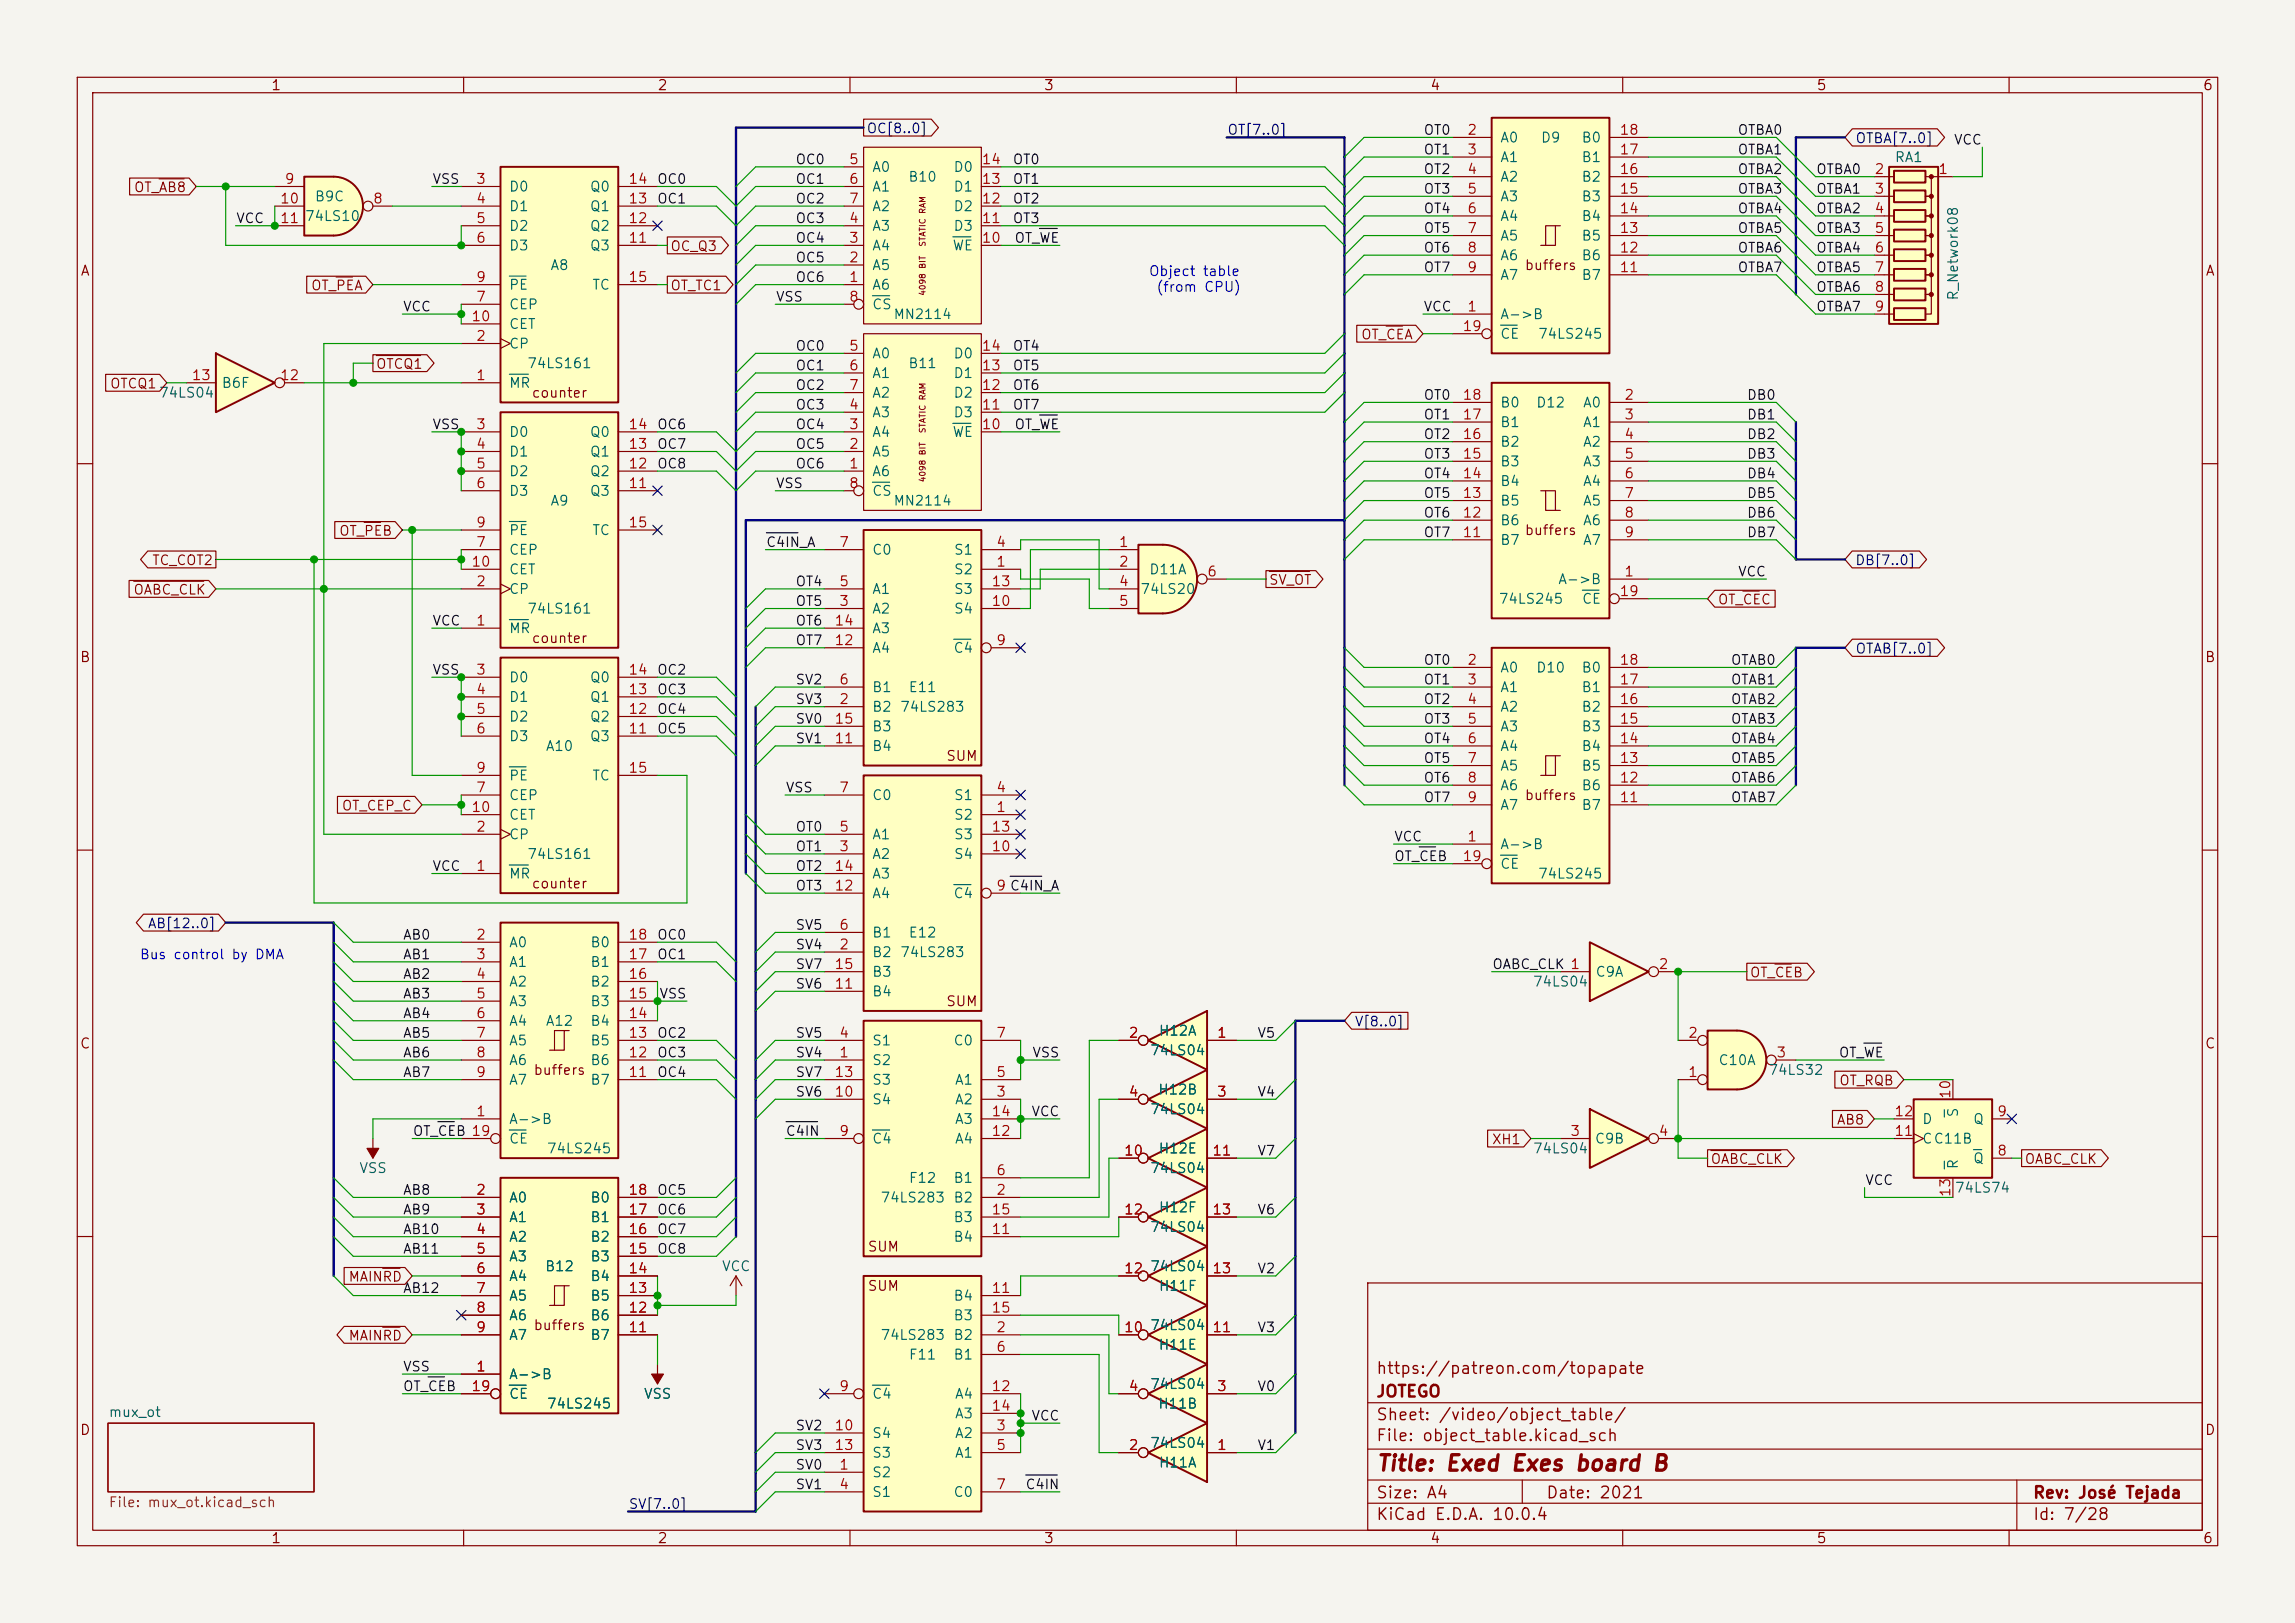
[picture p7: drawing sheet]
<svg xmlns="http://www.w3.org/2000/svg" width="297mm" height="210mm" viewBox="0 0 297 210" stroke-linecap="round" stroke-linejoin="round" font-family="sans-serif">
<defs><g id="words">
<text font-size="2" fill="#840000" x="178" y="190.8">Title: Exed Exes board B</text>
<g font-size="1.5" fill="#840000">
<text x="178" y="178.2">https://patreon.com/topapate</text>
<text x="178" y="184.2">Sheet: /video/object_table/</text>
<text x="178" y="181.2">JOTEGO</text>
<text x="178" y="186.9">File: object_table.kicad_sch</text>
<text x="178" y="197.1">KiCad E.D.A. 10.0.4</text>
<text x="178" y="194.3">Size: A4</text>
<text x="200" y="194.3">Date: 2021</text>
<text x="263" y="194.3">Rev: José Tejada</text>
<text x="263" y="197.1">Id: 7/28</text>
</g>
<g font-size="1.3" fill="#840000">
<text x="35" y="12">1</text>
<text x="85" y="12">2</text>
<text x="135" y="12">3</text>
<text x="185" y="12">4</text>
<text x="235" y="12">5</text>
<text x="285" y="12">6</text>
<text x="10.3" y="36">A</text>
<text x="197.2" y="35.3">buffers</text>
<text x="285.3" y="36">A</text>
<text x="68.7" y="51.8">counter</text>
<text x="197.2" y="69.6">buffers</text>
<text x="68.7" y="83.5">counter</text>
<text x="10.3" y="86">B</text>
<text x="285.3" y="86">B</text>
<text x="122.4" y="98.8">SUM</text>
<text x="197.2" y="103.8">buffers</text>
<text x="68.7" y="115.3">counter</text>
<text x="122.4" y="130.5">SUM</text>
<text x="10.3" y="136">C</text>
<text x="285.3" y="136">C</text>
<text x="69" y="139.4">buffers</text>
<text x="112.2" y="162.3">SUM</text>
<text x="112.2" y="167.3">SUM</text>
<text x="69" y="172.4">buffers</text>
<text x="10.3" y="186">D</text>
<text x="285.3" y="186">D</text>
<text x="35" y="200">1</text>
<text x="85" y="200">2</text>
<text x="135" y="200">3</text>
<text x="185" y="200">4</text>
<text x="235" y="200">5</text>
<text x="285" y="200">6</text>
</g>
<g font-size="1.3" fill="#000084">
<text x="158.7" y="17.7">OT[7..0]</text>
<text x="240" y="18.8">OTBA[7..0]</text>
<text x="240" y="84.9">OTAB[7..0]</text>
</g>
<g font-size="1.3" fill="#a90000">
<text x="189.8" y="17.8">2</text>
<text x="209.5" y="17.8">18</text>
<text x="109.8" y="21.6">5</text>
<text x="127" y="21.6">14</text>
<text x="189.8" y="20.3">3</text>
<text x="189.8" y="22.8">4</text>
<text x="209.5" y="22.8">16</text>
<text x="209.5" y="20.3">17</text>
<text x="242.5" y="22.8">2</text>
<text x="250.8" y="22.8">1</text>
<text x="36.2" y="26.6">10</text>
<text x="36.2" y="29.2">11</text>
<text x="36.8" y="24.1">9</text>
<text x="48.2" y="26.6">8</text>
<text x="61.5" y="24.1">3</text>
<text x="61.5" y="26.6">4</text>
<text x="61.5" y="29.2">5</text>
<text x="81.2" y="29.2">12</text>
<text x="81.2" y="26.6">13</text>
<text x="81.2" y="24.1">14</text>
<text x="109.8" y="29.2">4</text>
<text x="109.8" y="24.1">6</text>
<text x="109.8" y="26.6">7</text>
<text x="127" y="29.2">11</text>
<text x="127" y="26.6">12</text>
<text x="127" y="24.1">13</text>
<text x="189.8" y="25.4">5</text>
<text x="189.8" y="27.9">6</text>
<text x="209.5" y="27.9">14</text>
<text x="209.5" y="25.4">15</text>
<text x="242.5" y="25.4">3</text>
<text x="242.5" y="27.9">4</text>
<text x="61.5" y="31.7">6</text>
<text x="81.2" y="31.7">11</text>
<text x="109.8" y="34.3">2</text>
<text x="109.8" y="31.7">3</text>
<text x="127" y="31.7">10</text>
<text x="189.8" y="30.5">7</text>
<text x="189.8" y="33">8</text>
<text x="189.8" y="35.5">9</text>
<text x="209.5" y="35.5">11</text>
<text x="209.5" y="33">12</text>
<text x="209.5" y="30.5">13</text>
<text x="242.5" y="30.5">5</text>
<text x="242.5" y="33">6</text>
<text x="242.5" y="35.5">7</text>
<text x="60.9" y="41.9">10</text>
<text x="61.5" y="39.3">7</text>
<text x="61.5" y="36.8">9</text>
<text x="81.2" y="36.8">15</text>
<text x="109.8" y="36.8">1</text>
<text x="109.8" y="39.3">8</text>
<text x="189.8" y="40.6">1</text>
<text x="242.5" y="38.1">8</text>
<text x="242.5" y="40.6">9</text>
<text x="61.5" y="44.4">2</text>
<text x="109.8" y="45.7">5</text>
<text x="127" y="45.7">14</text>
<text x="189.2" y="43.2">19</text>
<text x="24.7" y="49.5">13</text>
<text x="36.2" y="49.5">12</text>
<text x="61.5" y="49.5">1</text>
<text x="109.8" y="53.3">4</text>
<text x="109.8" y="48.2">6</text>
<text x="109.8" y="50.8">7</text>
<text x="127" y="53.3">11</text>
<text x="127" y="50.8">12</text>
<text x="127" y="48.2">13</text>
<text x="189.2" y="52">18</text>
<text x="210.1" y="52">2</text>
<text x="61.5" y="55.9">3</text>
<text x="61.5" y="58.4">4</text>
<text x="81.2" y="58.4">13</text>
<text x="81.2" y="55.9">14</text>
<text x="109.8" y="58.4">2</text>
<text x="109.8" y="55.9">3</text>
<text x="127" y="55.9">10</text>
<text x="189.2" y="59.7">15</text>
<text x="189.2" y="57.1">16</text>
<text x="189.2" y="54.6">17</text>
<text x="210.1" y="54.6">3</text>
<text x="210.1" y="57.1">4</text>
<text x="210.1" y="59.7">5</text>
<text x="61.5" y="60.9">5</text>
<text x="61.5" y="63.5">6</text>
<text x="81.2" y="63.5">11</text>
<text x="81.2" y="60.9">12</text>
<text x="109.8" y="60.9">1</text>
<text x="109.8" y="63.5">8</text>
<text x="189.2" y="64.7">13</text>
<text x="189.2" y="62.2">14</text>
<text x="210.1" y="62.2">6</text>
<text x="210.1" y="64.7">7</text>
<text x="61.5" y="71.1">7</text>
<text x="61.5" y="68.6">9</text>
<text x="81.2" y="68.6">15</text>
<text x="108.5" y="71.1">7</text>
<text x="128.8" y="71.1">4</text>
<text x="144.7" y="71.1">1</text>
<text x="189.2" y="69.8">11</text>
<text x="189.2" y="67.3">12</text>
<text x="210.1" y="67.3">8</text>
<text x="210.1" y="69.8">9</text>
<text x="60.9" y="73.6">10</text>
<text x="61.5" y="76.2">2</text>
<text x="108.5" y="76.2">5</text>
<text x="128.2" y="76.2">13</text>
<text x="128.8" y="73.6">1</text>
<text x="144.7" y="73.6">2</text>
<text x="144.7" y="76.2">4</text>
<text x="156.1" y="74.9">6</text>
<text x="209.5" y="77.4">19</text>
<text x="210.1" y="74.9">1</text>
<text x="61.5" y="81.3">1</text>
<text x="107.9" y="83.8">12</text>
<text x="107.9" y="81.3">14</text>
<text x="108.5" y="78.7">3</text>
<text x="128.2" y="78.7">10</text>
<text x="128.8" y="83.8">9</text>
<text x="144.7" y="78.7">5</text>
<text x="61.5" y="87.6">3</text>
<text x="81.2" y="87.6">14</text>
<text x="108.5" y="88.9">6</text>
<text x="189.8" y="86.3">2</text>
<text x="189.8" y="88.9">3</text>
<text x="209.5" y="88.9">17</text>
<text x="209.5" y="86.3">18</text>
<text x="61.5" y="90.1">4</text>
<text x="61.5" y="92.7">5</text>
<text x="61.5" y="95.2">6</text>
<text x="81.2" y="95.2">11</text>
<text x="81.2" y="92.7">12</text>
<text x="81.2" y="90.1">13</text>
<text x="107.9" y="94">15</text>
<text x="108.5" y="91.4">2</text>
<text x="189.8" y="91.4">4</text>
<text x="189.8" y="94">5</text>
<text x="209.5" y="94">15</text>
<text x="209.5" y="91.4">16</text>
<text x="61.5" y="100.3">9</text>
<text x="81.2" y="100.3">15</text>
<text x="107.9" y="96.5">11</text>
<text x="189.8" y="96.5">6</text>
<text x="189.8" y="99">7</text>
<text x="189.8" y="101.6">8</text>
<text x="209.5" y="101.6">12</text>
<text x="209.5" y="99">13</text>
<text x="209.5" y="96.5">14</text>
<text x="60.9" y="105.4">10</text>
<text x="61.5" y="107.9">2</text>
<text x="61.5" y="102.8">7</text>
<text x="108.5" y="107.9">5</text>
<text x="108.5" y="102.8">7</text>
<text x="128.2" y="107.9">13</text>
<text x="128.8" y="105.4">1</text>
<text x="128.8" y="102.8">4</text>
<text x="189.8" y="104.1">9</text>
<text x="209.5" y="104.1">11</text>
<text x="61.5" y="113">1</text>
<text x="107.9" y="113">14</text>
<text x="108.5" y="110.5">3</text>
<text x="128.2" y="110.5">10</text>
<text x="189.2" y="111.7">19</text>
<text x="189.8" y="109.2">1</text>
<text x="107.9" y="115.5">12</text>
<text x="128.8" y="115.5">9 C4IN_A</text>
<text x="61.5" y="121.9">2</text>
<text x="61.5" y="124.4">3</text>
<text x="81.2" y="124.4">17</text>
<text x="81.2" y="121.9">18</text>
<text x="107.9" y="125.7">15</text>
<text x="108.5" y="123.2">2</text>
<text x="108.5" y="120.6">6</text>
<text x="214.6" y="125.7">2</text>
<text x="61.5" y="127">4</text>
<text x="61.5" y="129.5">5</text>
<text x="81.2" y="129.5">15</text>
<text x="81.2" y="127">16</text>
<text x="107.9" y="128.2">11</text>
<text x="61.5" y="132.1">6</text>
<text x="61.5" y="134.6">7</text>
<text x="61.5" y="137.1">8</text>
<text x="81.2" y="137.1">12</text>
<text x="81.2" y="134.6">13</text>
<text x="81.2" y="132.1">14</text>
<text x="108.5" y="137.1">1</text>
<text x="108.5" y="134.6">4</text>
<text x="128.8" y="134.6">7</text>
<text x="146" y="134.6">2</text>
<text x="157.4" y="134.6">1</text>
<text x="218.4" y="134.6">2</text>
<text x="229.8" y="137.1">3</text>
<text x="61.5" y="139.7">9</text>
<text x="81.2" y="139.7">11</text>
<text x="107.9" y="142.2">10</text>
<text x="107.9" y="139.7">13</text>
<text x="128.8" y="142.2">3</text>
<text x="128.8" y="139.7">5</text>
<text x="146" y="142.2">4</text>
<text x="157.4" y="142.2">3</text>
<text x="218.4" y="139.7">1</text>
<text x="252.7" y="142.3" transform="rotate(-90 252.7 142.3)">10</text>
<text x="61.5" y="144.8">1</text>
<text x="108.5" y="147.3">9</text>
<text x="128.2" y="147.3">12</text>
<text x="128.2" y="144.8">14</text>
<text x="145.4" y="149.8">10</text>
<text x="156.8" y="149.8">11</text>
<text x="203.1" y="147.3">3</text>
<text x="214.6" y="147.3">4</text>
<text x="245.1" y="147.3">11</text>
<text x="245.1" y="144.8">12</text>
<text x="258.4" y="149.8">8</text>
<text x="258.4" y="144.8">9</text>
<text x="61.5" y="154.9">2</text>
<text x="81.2" y="154.9">18</text>
<text x="128.8" y="154.9">2</text>
<text x="128.8" y="152.4">6</text>
<text x="252.7" y="155" transform="rotate(-90 252.7 155)">13</text>
<text x="61.5" y="157.5">3</text>
<text x="61.5" y="160">4</text>
<text x="81.2" y="160">16</text>
<text x="81.2" y="157.5">17</text>
<text x="128.2" y="160">11</text>
<text x="128.2" y="157.5">15</text>
<text x="145.4" y="157.5">12</text>
<text x="156.8" y="157.5">13</text>
<text x="61.5" y="162.5">5</text>
<text x="61.5" y="165.1">6</text>
<text x="61.5" y="167.6">7</text>
<text x="81.2" y="167.6">13</text>
<text x="81.2" y="165.1">14</text>
<text x="81.2" y="162.5">15</text>
<text x="128.2" y="167.6">11</text>
<text x="145.4" y="165.1">12</text>
<text x="156.8" y="165.1">13</text>
<text x="61.5" y="170.2">8</text>
<text x="61.5" y="172.7">9</text>
<text x="81.2" y="172.7">11</text>
<text x="81.2" y="170.2">12</text>
<text x="128.2" y="170.2">15</text>
<text x="128.8" y="172.7">2</text>
<text x="145.4" y="172.7">10</text>
<text x="156.8" y="172.7">11</text>
<text x="61.5" y="177.8">1</text>
<text x="128.8" y="175.2">6</text>
<text x="60.9" y="180.3">19</text>
<text x="107.9" y="185.4">10</text>
<text x="108.5" y="180.3">9</text>
<text x="128.2" y="180.3">12</text>
<text x="128.2" y="182.9">14</text>
<text x="128.8" y="185.4">3</text>
<text x="146" y="180.3">4</text>
<text x="157.4" y="180.3">3</text>
<text x="107.9" y="187.9">13</text>
<text x="108.5" y="190.5">1</text>
<text x="128.8" y="187.9">5</text>
<text x="146" y="187.9">2</text>
<text x="157.4" y="187.9">1</text>
<text x="108.5" y="193">4</text>
<text x="128.8" y="193">7</text>
</g>
<g font-size="1.3" fill="#006464">
<text x="112.8" y="22.6">A0</text>
<text x="123.3" y="22.6">D0</text>
<text x="194.1" y="18.8">A0</text>
<text x="194.1" y="21.3">A1</text>
<text x="194.1" y="23.8">A2</text>
<text x="199.3" y="18.8">D9</text>
<text x="204.6" y="23.8">B2</text>
<text x="204.6" y="21.3">B1</text>
<text x="204.6" y="18.8">B0</text>
<text x="245.1" y="21.3">RA1</text>
<text x="39.4" y="28.9">74LS10</text>
<text x="40.6" y="26.4">B9C</text>
<text x="65.8" y="25.1">D0</text>
<text x="65.8" y="27.6">D1</text>
<text x="76.3" y="27.6">Q1</text>
<text x="76.3" y="25.1">Q0</text>
<text x="112.8" y="25.1">A1</text>
<text x="112.8" y="27.6">A2</text>
<text x="123.3" y="27.6">D2</text>
<text x="123.3" y="25.1">D1</text>
<text x="194.1" y="26.4">A3</text>
<text x="194.1" y="28.9">A4</text>
<text x="204.6" y="28.9">B4</text>
<text x="204.6" y="26.4">B3</text>
<text x="65.8" y="30.2">D2</text>
<text x="65.8" y="32.7">D3</text>
<text x="71.1" y="35.3">A8</text>
<text x="76.3" y="32.7">Q3</text>
<text x="76.3" y="30.2">Q2</text>
<text x="112.8" y="35.3">A5</text>
<text x="112.8" y="32.7">A4</text>
<text x="112.8" y="30.2">A3</text>
<text x="123.2" y="32.7">WE</text>
<text x="123.3" y="30.2">D3</text>
<text x="194.1" y="31.5">A5</text>
<text x="194.1" y="34">A6</text>
<text x="204.6" y="34">B6</text>
<text x="204.6" y="31.5">B5</text>
<text x="65.8" y="40.3">CEP</text>
<text x="65.8" y="37.8">PE</text>
<text x="76.6" y="37.8">TC</text>
<text x="112.8" y="37.8">A6</text>
<text x="112.8" y="40.3">CS</text>
<text x="194.1" y="41.6">A-&gt;B</text>
<text x="194.1" y="36.5">A7</text>
<text x="204.6" y="36.5">B7</text>
<text x="253.7" y="39" transform="rotate(-90 253.7 39)">R_Network08</text>
<text x="65.8" y="45.4">CP</text>
<text x="65.8" y="42.9">CET</text>
<text x="68.1" y="48">74LS161</text>
<text x="112.8" y="46.7">A0</text>
<text x="123.3" y="46.7">D0</text>
<text x="194.1" y="44.2">CE</text>
<text x="199" y="44.2">74LS245</text>
<text x="20.5" y="51.8">74LS04</text>
<text x="28.6" y="50.5">B6F</text>
<text x="65.8" y="50.5">MR</text>
<text x="112.8" y="49.2">A1</text>
<text x="112.8" y="51.8">A2</text>
<text x="123.3" y="51.8">D2</text>
<text x="123.3" y="49.2">D1</text>
<text x="194.1" y="53">B0</text>
<text x="198.7" y="53">D12</text>
<text x="204.8" y="53">A0</text>
<text x="65.8" y="56.9">D0</text>
<text x="65.8" y="59.4">D1</text>
<text x="76.3" y="59.4">Q1</text>
<text x="76.3" y="56.9">Q0</text>
<text x="112.8" y="59.4">A5</text>
<text x="112.8" y="56.9">A4</text>
<text x="112.8" y="54.3">A3</text>
<text x="123.2" y="56.9">WE</text>
<text x="123.3" y="54.3">D3</text>
<text x="194.1" y="58.1">B2</text>
<text x="194.1" y="55.6">B1</text>
<text x="204.8" y="55.6">A1</text>
<text x="204.8" y="58.1">A2</text>
<text x="65.8" y="61.9">D2</text>
<text x="65.8" y="64.5">D3</text>
<text x="71.1" y="65.7">A9</text>
<text x="76.3" y="64.5">Q3</text>
<text x="76.3" y="61.9">Q2</text>
<text x="112.8" y="61.9">A6</text>
<text x="112.8" y="64.5">CS</text>
<text x="194.1" y="65.7">B5</text>
<text x="194.1" y="63.2">B4</text>
<text x="194.1" y="60.7">B3</text>
<text x="204.8" y="60.7">A3</text>
<text x="204.8" y="63.2">A4</text>
<text x="204.8" y="65.7">A5</text>
<text x="65.8" y="69.6">PE</text>
<text x="76.6" y="69.6">TC</text>
<text x="194.1" y="70.8">B7</text>
<text x="194.1" y="68.3">B6</text>
<text x="204.8" y="68.3">A6</text>
<text x="204.8" y="70.8">A7</text>
<text x="65.8" y="77.2">CP</text>
<text x="65.8" y="72.1">CEP</text>
<text x="65.8" y="74.6">CET</text>
<text x="112.8" y="77.2">A1</text>
<text x="112.8" y="72.1">C0</text>
<text x="123.4" y="74.6">S2</text>
<text x="123.4" y="72.1">S1</text>
<text x="123.4" y="77.2">S3</text>
<text x="147.5" y="77.2">74LS20</text>
<text x="148.6" y="74.6">D11A</text>
<text x="201.6" y="75.9">A-&gt;B</text>
<text x="65.8" y="82.3">MR</text>
<text x="68.1" y="79.7">74LS161</text>
<text x="112.8" y="79.7">A2</text>
<text x="112.8" y="82.3">A3</text>
<text x="123.4" y="79.7">S4</text>
<text x="193.9" y="78.4">74LS245</text>
<text x="204.6" y="78.4">CE</text>
<text x="65.8" y="88.6">D0</text>
<text x="76.3" y="88.6">Q0</text>
<text x="112.8" y="89.9">B1</text>
<text x="112.8" y="84.8">A4</text>
<text x="117.5" y="89.9">E11</text>
<text x="123.3" y="84.8">C4</text>
<text x="194.1" y="87.3">A0</text>
<text x="194.1" y="89.9">A1</text>
<text x="198.7" y="87.3">D10</text>
<text x="204.6" y="89.9">B1</text>
<text x="204.6" y="87.3">B0</text>
<text x="65.8" y="91.1">D1</text>
<text x="65.8" y="93.7">D2</text>
<text x="76.3" y="93.7">Q2</text>
<text x="76.3" y="91.1">Q1</text>
<text x="112.8" y="92.4">B2</text>
<text x="112.8" y="95">B3</text>
<text x="116.4" y="92.4">74LS283</text>
<text x="194.1" y="92.4">A2</text>
<text x="194.1" y="95">A3</text>
<text x="204.6" y="95">B3</text>
<text x="204.6" y="92.4">B2</text>
<text x="65.8" y="96.2">D3</text>
<text x="65.8" y="101.3">PE</text>
<text x="70.5" y="97.5">A10</text>
<text x="76.3" y="96.2">Q3</text>
<text x="76.6" y="101.3">TC</text>
<text x="112.8" y="97.5">B4</text>
<text x="194.1" y="97.5">A4</text>
<text x="194.1" y="100">A5</text>
<text x="204.6" y="100">B5</text>
<text x="204.6" y="97.5">B4</text>
<text x="65.8" y="103.8">CEP</text>
<text x="65.8" y="106.4">CET</text>
<text x="112.8" y="103.8">C0</text>
<text x="123.4" y="106.4">S2</text>
<text x="123.4" y="103.8">S1</text>
<text x="194.1" y="102.6">A6</text>
<text x="194.1" y="105.1">A7</text>
<text x="204.6" y="105.1">B7</text>
<text x="204.6" y="102.6">B6</text>
<text x="65.8" y="108.9">CP</text>
<text x="68.1" y="111.5">74LS161</text>
<text x="112.8" y="111.5">A2</text>
<text x="112.8" y="108.9">A1</text>
<text x="123.4" y="111.5">S4</text>
<text x="123.4" y="108.9">S3</text>
<text x="194.1" y="110.2">A-&gt;B</text>
<text x="194.1" y="112.7">CE</text>
<text x="65.8" y="114">MR</text>
<text x="112.8" y="116.5">A4</text>
<text x="112.8" y="114">A3</text>
<text x="123.3" y="116.5">C4</text>
<text x="199" y="114">74LS245</text>
<text x="65.8" y="122.9">A0</text>
<text x="65.8" y="125.4">A1</text>
<text x="76.3" y="125.4">B1</text>
<text x="76.3" y="122.9">B0</text>
<text x="112.8" y="124.2">B2</text>
<text x="112.8" y="121.6">B1</text>
<text x="116.4" y="124.2">74LS283</text>
<text x="117.5" y="121.6">E12</text>
<text x="65.8" y="128">A2</text>
<text x="65.8" y="130.5">A3</text>
<text x="76.3" y="130.5">B3</text>
<text x="76.3" y="128">B2</text>
<text x="112.8" y="129.2">B4</text>
<text x="112.8" y="126.7">B3</text>
<text x="198.3" y="128">74LS04</text>
<text x="206.4" y="126.7">C9A</text>
<text x="65.8" y="133.1">A4</text>
<text x="65.8" y="135.6">A5</text>
<text x="70.5" y="133.1">A12</text>
<text x="76.3" y="135.6">B5</text>
<text x="76.3" y="133.1">B4</text>
<text x="112.8" y="135.6">S1</text>
<text x="123.3" y="135.6">C0</text>
<text x="148.8" y="136.9">74LS04</text>
<text x="149.9" y="134.3">H12A</text>
<text x="65.8" y="138.1">A6</text>
<text x="65.8" y="140.7">A7</text>
<text x="76.3" y="140.7">B7</text>
<text x="76.3" y="138.1">B6</text>
<text x="112.8" y="138.1">S2</text>
<text x="112.8" y="143.2">S4</text>
<text x="112.8" y="140.7">S3</text>
<text x="123.5" y="143.2">A2</text>
<text x="123.5" y="140.7">A1</text>
<text x="149.8" y="141.9">H12B</text>
<text x="222.3" y="138.1">C10A</text>
<text x="228.8" y="139.4">74LS32</text>
<text x="65.8" y="145.8">A-&gt;B</text>
<text x="65.8" y="148.3">CE</text>
<text x="70.7" y="149.6">74LS245</text>
<text x="112.8" y="148.3">C4</text>
<text x="123.5" y="148.3">A4</text>
<text x="123.5" y="145.8">A3</text>
<text x="148.8" y="144.5">74LS04</text>
<text x="149.8" y="149.6">H12E</text>
<text x="198.3" y="149.6">74LS04</text>
<text x="206.3" y="148.3">C9B</text>
<text x="248.7" y="148.3">CC11B</text>
<text x="248.7" y="145.8">D</text>
<text x="253.7" y="144.7" transform="rotate(-90 253.7 144.7)">S</text>
<text x="255.3" y="145.8">Q</text>
<text x="46.4" y="152.1">VSS</text>
<text x="65.8" y="155.9">A0</text>
<text x="76.3" y="155.9">B0</text>
<text x="113.9" y="155.9">74LS283</text>
<text x="117.5" y="153.4">F12</text>
<text x="123.3" y="155.9">B2</text>
<text x="123.3" y="153.4">B1</text>
<text x="148.8" y="152.1">74LS04</text>
<text x="252.9" y="154.6">74LS74</text>
<text x="253.7" y="151.4" transform="rotate(-90 253.7 151.4)">R</text>
<text x="255.3" y="150.8">Q</text>
<text x="65.8" y="158.5">A1</text>
<text x="65.8" y="161">A2</text>
<text x="76.3" y="161">B2</text>
<text x="76.3" y="158.5">B1</text>
<text x="123.3" y="161">B4</text>
<text x="123.3" y="158.5">B3</text>
<text x="148.8" y="159.7">74LS04</text>
<text x="149.9" y="157.2">H12F</text>
<text x="65.8" y="163.5">A3</text>
<text x="65.8" y="166.1">A4</text>
<text x="70.4" y="164.8">B12</text>
<text x="76.3" y="166.1">B4</text>
<text x="76.3" y="163.5">B3</text>
<text x="93.3" y="164.8">VCC</text>
<text x="148.8" y="164.8">74LS04</text>
<text x="149.9" y="167.3">H11F</text>
<text x="65.8" y="168.6">A5</text>
<text x="65.8" y="171.2">A6</text>
<text x="65.8" y="173.7">A7</text>
<text x="76.3" y="173.7">B7</text>
<text x="76.3" y="171.2">B6</text>
<text x="76.3" y="168.6">B5</text>
<text x="113.9" y="173.7">74LS283</text>
<text x="123.3" y="173.7">B2</text>
<text x="123.3" y="168.6">B4</text>
<text x="123.3" y="171.2">B3</text>
<text x="148.8" y="172.4">74LS04</text>
<text x="65.8" y="178.8">A-&gt;B</text>
<text x="117.5" y="176.2">F11</text>
<text x="123.3" y="176.2">B1</text>
<text x="149.8" y="175">H11E</text>
<text x="14" y="183.7">mux_ot</text>
<text x="65.8" y="181.3">CE</text>
<text x="70.7" y="182.6">74LS245</text>
<text x="83.2" y="181.3">VSS</text>
<text x="112.8" y="181.3">C4</text>
<text x="123.5" y="181.3">A4</text>
<text x="123.5" y="183.9">A3</text>
<text x="148.8" y="180">74LS04</text>
<text x="149.8" y="182.6">H11B</text>
<text x="112.8" y="191.5">S2</text>
<text x="112.8" y="186.4">S4</text>
<text x="112.8" y="188.9">S3</text>
<text x="123.5" y="186.4">A2</text>
<text x="123.5" y="188.9">A1</text>
<text x="148.8" y="187.7">74LS04</text>
<text x="149.9" y="190.2">H11A</text>
<text x="112.8" y="194">S1</text>
<text x="123.3" y="194">C0</text>
</g>
<g font-size="1.3" fill="#0000c2">
<text x="148.6" y="36">Object table</text>
<text x="149.6" y="38.1">(from CPU)</text>
</g>
<text font-size="1.3" fill="#725600" x="14" y="195.3">File: mux_ot.kicad_sch</text>
<g font-size="1.2" fill="#000084">
<text x="112.1" y="17.6">OC[8..0]</text>
<text x="240" y="73.4">DB[7..0]</text>
<text x="19" y="120.4">AB[12..0]</text>
<text x="175.2" y="133.1">V[8..0]</text>
<text x="81.3" y="195.5">SV[7..0]</text>
</g>
<g font-size="1.2" fill="#0f0f0f">
<text x="184.1" y="17.7">OT0</text>
<text x="224.8" y="17.7">OTBA0</text>
<text x="102.9" y="21.6">OC0</text>
<text x="131" y="21.6">OT0</text>
<text x="184.1" y="20.3">OT1</text>
<text x="184.1" y="22.8">OT2</text>
<text x="224.8" y="20.3">OTBA1</text>
<text x="224.8" y="22.8">OTBA2</text>
<text x="234.9" y="22.8">OTBA0</text>
<text x="252.8" y="19">VCC</text>
<text x="30.5" y="29.2">VCC</text>
<text x="55.9" y="24.1">VSS</text>
<text x="85" y="26.6">OC1</text>
<text x="85" y="24.1">OC0</text>
<text x="102.9" y="29.2">OC3</text>
<text x="102.9" y="26.6">OC2</text>
<text x="102.9" y="24.1">OC1</text>
<text x="131" y="29.2">OT3</text>
<text x="131" y="26.6">OT2</text>
<text x="131" y="24.1">OT1</text>
<text x="184.1" y="27.9">OT4</text>
<text x="184.1" y="25.4">OT3</text>
<text x="224.8" y="25.4">OTBA3</text>
<text x="224.8" y="27.9">OTBA4</text>
<text x="234.9" y="25.4">OTBA1</text>
<text x="234.9" y="27.9">OTBA2</text>
<text x="102.9" y="31.7">OC4</text>
<text x="102.9" y="34.3">OC5</text>
<text x="131.2" y="31.7">OT_WE</text>
<text x="184.1" y="30.4">OT5</text>
<text x="184.1" y="35.5">OT7</text>
<text x="184.1" y="33">OT6</text>
<text x="224.8" y="33">OTBA6</text>
<text x="224.8" y="35.5">OTBA7</text>
<text x="224.8" y="30.4">OTBA5</text>
<text x="234.9" y="33">OTBA4</text>
<text x="234.9" y="35.5">OTBA5</text>
<text x="234.9" y="30.4">OTBA3</text>
<text x="52.1" y="40.6">VCC</text>
<text x="100.3" y="39.3">VSS</text>
<text x="102.9" y="36.8">OC6</text>
<text x="184.1" y="40.6">VCC</text>
<text x="234.9" y="40.6">OTBA7</text>
<text x="234.9" y="38.1">OTBA6</text>
<text x="102.9" y="45.7">OC0</text>
<text x="131" y="45.7">OT4</text>
<text x="102.9" y="48.2">OC1</text>
<text x="102.9" y="53.3">OC3</text>
<text x="102.9" y="50.8">OC2</text>
<text x="131" y="53.3">OT7</text>
<text x="131" y="48.2">OT5</text>
<text x="131" y="50.8">OT6</text>
<text x="184.1" y="52">OT0</text>
<text x="226" y="52">DB0</text>
<text x="55.9" y="55.8">VSS</text>
<text x="85" y="58.4">OC7</text>
<text x="85" y="55.8">OC6</text>
<text x="102.9" y="55.8">OC4</text>
<text x="102.9" y="58.4">OC5</text>
<text x="131.2" y="55.8">OT_WE</text>
<text x="184.1" y="57.1">OT2</text>
<text x="184.1" y="59.7">OT3</text>
<text x="184.1" y="54.6">OT1</text>
<text x="226" y="54.6">DB1</text>
<text x="226" y="57.1">DB2</text>
<text x="226" y="59.7">DB3</text>
<text x="85" y="60.9">OC8</text>
<text x="100.3" y="63.5">VSS</text>
<text x="102.9" y="60.9">OC6</text>
<text x="184.1" y="64.7">OT5</text>
<text x="184.1" y="62.2">OT4</text>
<text x="226" y="64.7">DB5</text>
<text x="226" y="62.2">DB4</text>
<text x="99.1" y="71.1">C4IN_A</text>
<text x="184.1" y="67.3">OT6</text>
<text x="184.1" y="69.8">OT7</text>
<text x="226" y="67.3">DB6</text>
<text x="226" y="69.8">DB7</text>
<text x="102.9" y="76.2">OT4</text>
<text x="224.8" y="74.9">VCC</text>
<text x="55.9" y="81.2">VCC</text>
<text x="102.9" y="81.2">OT6</text>
<text x="102.9" y="83.8">OT7</text>
<text x="102.9" y="78.7">OT5</text>
<text x="55.9" y="87.6">VSS</text>
<text x="85" y="87.6">OC2</text>
<text x="102.9" y="88.9">SV2</text>
<text x="184.1" y="86.3">OT0</text>
<text x="184.1" y="88.9">OT1</text>
<text x="223.9" y="88.9">OTAB1</text>
<text x="223.9" y="86.3">OTAB0</text>
<text x="85" y="92.7">OC4</text>
<text x="85" y="95.2">OC5</text>
<text x="85" y="90.1">OC3</text>
<text x="102.9" y="93.9">SV0</text>
<text x="102.9" y="91.4">SV3</text>
<text x="184.1" y="93.9">OT3</text>
<text x="184.1" y="91.4">OT2</text>
<text x="223.9" y="91.4">OTAB2</text>
<text x="223.9" y="93.9">OTAB3</text>
<text x="102.9" y="96.5">SV1</text>
<text x="184.1" y="101.6">OT6</text>
<text x="184.1" y="96.5">OT4</text>
<text x="184.1" y="99">OT5</text>
<text x="223.9" y="96.5">OTAB4</text>
<text x="223.9" y="99">OTAB5</text>
<text x="223.9" y="101.6">OTAB6</text>
<text x="101.6" y="102.8">VSS</text>
<text x="102.9" y="107.9">OT0</text>
<text x="184.1" y="104.1">OT7</text>
<text x="223.9" y="104.1">OTAB7</text>
<text x="55.9" y="113">VCC</text>
<text x="102.9" y="113">OT2</text>
<text x="102.9" y="110.5">OT1</text>
<text x="180.3" y="109.2">VCC</text>
<text x="180.3" y="111.7">OT_CEB</text>
<text x="102.9" y="115.5">OT3</text>
<text x="52.1" y="124.4">AB1</text>
<text x="52.1" y="121.9">AB0</text>
<text x="85" y="124.4">OC1</text>
<text x="85" y="121.9">OC0</text>
<text x="102.9" y="123.2">SV4</text>
<text x="102.9" y="120.6">SV5</text>
<text x="102.9" y="125.7">SV7</text>
<text x="193" y="125.7">OABC_CLK 1</text>
<text x="52.1" y="127">AB2</text>
<text x="52.1" y="129.5">AB3</text>
<text x="85.3" y="129.5">VSS</text>
<text x="102.9" y="128.2">SV6</text>
<text x="52.1" y="132">AB4</text>
<text x="52.1" y="134.6">AB5</text>
<text x="52.1" y="137.1">AB6</text>
<text x="85" y="137.1">OC3</text>
<text x="85" y="134.6">OC2</text>
<text x="102.9" y="134.6">SV5</text>
<text x="102.9" y="137.1">SV4</text>
<text x="133.5" y="137.1">VSS</text>
<text x="162.6" y="134.6">V5</text>
<text x="237.9" y="137.1">OT_WE</text>
<text x="52.1" y="139.7">AB7</text>
<text x="85" y="139.7">OC4</text>
<text x="102.9" y="142.2">SV6</text>
<text x="102.9" y="139.7">SV7</text>
<text x="162.6" y="142.2">V4</text>
<text x="53.3" y="147.3">OT_CEB 19</text>
<text x="101.6" y="147.3">C4IN</text>
<text x="133.4" y="144.7">VCC</text>
<text x="162.6" y="149.8">V7</text>
<text x="52.1" y="154.9">AB8</text>
<text x="85" y="154.9">OC5</text>
<text x="241.3" y="153.6">VCC</text>
<text x="52.1" y="157.4">AB9</text>
<text x="52.1" y="160">AB10</text>
<text x="85" y="160">OC7</text>
<text x="85" y="157.4">OC6</text>
<text x="162.6" y="157.4">V6</text>
<text x="52.1" y="167.6">AB12</text>
<text x="52.1" y="162.5">AB11</text>
<text x="85" y="162.5">OC8</text>
<text x="162.6" y="165.1">V2</text>
<text x="162.6" y="172.7">V3</text>
<text x="52.1" y="177.8">VSS</text>
<text x="52.1" y="180.3">OT_CEB</text>
<text x="102.9" y="185.4">SV2</text>
<text x="133.4" y="184.1">VCC</text>
<text x="162.6" y="180.3">V0</text>
<text x="102.9" y="187.9">SV3</text>
<text x="102.9" y="190.5">SV0</text>
<text x="162.6" y="187.9">V1</text>
<text x="102.9" y="193">SV1</text>
<text x="132.6" y="193">C4IN</text>
</g>
<g font-size="1.2" fill="#006464">
<text x="117.5" y="23.8">B10</text>
<text x="115.5" y="41.6">MN2114</text>
<text x="117.5" y="47.9">B11</text>
<text x="115.5" y="65.7">MN2114</text>
</g>
<g font-size="1.2" fill="#840000">
<text x="17.2" y="25.2">OT_AB8</text>
<text x="86.7" y="32.8">OC_Q3</text>
<text x="40.2" y="37.9">OT_PEA</text>
<text x="86.7" y="37.9">OT_TC1</text>
<text x="176.1" y="44.2">OT_CEA</text>
<text x="14.2" y="50.6">OTCQ1</text>
<text x="48.6" y="48">OTCQ1</text>
<text x="43.8" y="69.6">OT_PEB</text>
<text x="17.2" y="77.2">OABC_CLK</text>
<text x="19.6" y="73.4">TC_COT2</text>
<text x="164.1" y="76">SV_OT</text>
<text x="222.2" y="78.5">OT_CEC</text>
<text x="44.1" y="105.2">OT_CEP_C</text>
<text x="226.4" y="126.8">OT_CEB</text>
<text x="237.9" y="140.7">OT_RQB</text>
<text x="193" y="148.4">XH1</text>
<text x="237.6" y="145.8">AB8</text>
<text x="221.3" y="150.9">OABC_CLK</text>
<text x="261.9" y="150.9">OABC_CLK</text>
<text x="45" y="166.1">MAINRD</text>
<text x="45" y="173.8">MAINRD</text>
</g>
<text font-size="1.2" fill="#0000c2" x="18" y="124.4">Bus control by DMA</text>
<g font-size=".8" fill="#840000">
<text x="120" y="32" transform="rotate(-90 120 32)">STATIC RAM</text>
<text x="120" y="38.3" transform="rotate(-90 120 38.3)">4098 BIT</text>
<text x="120" y="56.1" transform="rotate(-90 120 56.1)">STATIC RAM</text>
<text x="120" y="62.5" transform="rotate(-90 120 62.5)">4098 BIT</text>
</g>
</g></defs>
<path d="M0 0h297v210h-297z" fill="#f5f4ef" stroke="#f5f4ef" stroke-width=".13"/>
<g fill="none" stroke="#840000" stroke-width=".15">
<path d="M10 10h277v190h-277zM12 12h273v186h-273zM60 10v2M110 10v2M160 10v2M210 10v2M260 10v2M10 60h2M285 60h2M10 110h2M285 110h2M10 160h2"/>
<path d="M177 166h108v32h-108zM285 160h2M14 184.2h26.6v8.8h-26.6zM60 198v2M110 198v2M160 198v2M177 194.5h108M177 191.5h108M177 187.5h108M177 181.5h108M197 191.5v3M210 198v2"/>
<path d="M260 198v2M261 191.5v6.5"/>
</g>
<path d="M64.8 85.1h15.2v30.5h-15.2z" fill="#ffffc2"/>
<path d="M64.8 85.1h15.2v30.5h-15.2z" fill="none" stroke="#840000" stroke-width=".25"/>
<g fill="none" stroke="#840000" stroke-width=".15">
<path d="M59.7 87.6h5.1M59.7 90.2h5.1M59.7 92.7h5.1M59.7 95.3h5.1M80 87.6h5.1M80 90.2h5.1M80 92.7h5.1M80 95.3h5.1M59.7 113h5.1M59.7 108h5.1M59.7 102.9h5.1M59.7 100.3h5.1"/>
<path d="M59.7 105.4h5.1M64.8 107.3l1.2 .7-1.2 .6M80 100.3h5.1"/>
</g>
<path d="M65.9 99.2h2.2M65.9 111.9h2.5" fill="none" stroke="#006464" stroke-width=".15"/>
<path d="M111.8 100.3h15.2v30.5h-15.2z" fill="#ffffc2"/>
<path d="M111.8 100.3h15.2v30.5h-15.2z" fill="none" stroke="#840000" stroke-width=".25"/>
<g fill="none" stroke="#840000" stroke-width=".15">
<path d="M106.7 110.5h5.1M106.7 102.9h5.1M106.7 108h5.1M106.7 115.6h5.1M106.7 113h5.1M127 105.4h5.1M127 110.5h5.1M127 102.9h5.1M127 108h5.1M128.3 115.6h3.8M106.7 123.2h5.1M106.7 120.7h5.1"/>
<path d="M106.7 128.3h5.1M106.7 125.7h5.1"/>
<circle cx="127.6" cy="115.6" r=".63"/>
</g>
<path d="M123.4 114.5h2.3" fill="none" stroke="#006464" stroke-width=".15"/>
<path d="M43.2 22.9a3.8 3.8 0 0 1 3.8 3.8 3.8 3.8 0 0 1-3.8 3.8z" fill="#ffffc2" stroke="#ffffc2" stroke-width=".13"/>
<path d="M39.4 22.9h3.8v7.6h-3.8z" fill="#ffffc2"/>
<path d="M39.4 22.9h3.8a3.8 3.8 0 0 1 3.8 3.8 3.8 3.8 0 0 1-3.8 3.8h-3.8z" fill="none" stroke="#840000" stroke-width=".25"/>
<g fill="none" stroke="#840000" stroke-width=".15">
<path d="M35.6 26.7h3.8M35.6 24.1h3.8M35.6 29.2h3.8M48.3 26.7h2.5"/>
<circle cx="47.6" cy="26.7" r=".63"/>
</g>
<path d="M27.9 45.7l7.7 3.8-7.7 3.8z" fill="#ffffc2"/>
<path d="M27.9 45.7l7.7 3.8-7.7 3.8z" fill="none" stroke="#840000" stroke-width=".25"/>
<g fill="none" stroke="#840000" stroke-width=".15">
<path d="M24.1 49.5h3.8M36.8 49.5h2.6"/>
<circle cx="36.2" cy="49.5" r=".63"/>
</g>
<path d="M111.8 132.1h15.2v30.5h-15.2z" fill="#ffffc2"/>
<path d="M111.8 132.1h15.2v30.5h-15.2z" fill="none" stroke="#840000" stroke-width=".25"/>
<g fill="none" stroke="#840000" stroke-width=".15">
<path d="M106.7 137.2h5.1M106.7 134.6h5.1M106.7 139.7h5.1M127 134.6h5.1M127 139.7h5.1M48.3 147.3v2.6M106.7 142.2h5.1M106.7 147.3h3.8M127 154.9h5.1M127 142.2h5.1M127 152.4h5.1M127 147.3h5.1"/>
<path d="M127 144.8h5.1M127 157.5h5.1M127 160h5.1"/>
<circle cx="111.1" cy="147.3" r=".63"/>
</g>
<path d="M112.9 146.2h2.2" fill="none" stroke="#006464" stroke-width=".15"/>
<path d="M47.5 148.6h1.5l-.7 1.3z" fill="#840000" stroke="#840000" stroke-width=".15"/>
<path d="M150.5 70.5a4.4 4.4 0 0 1 4.4 4.4 4.4 4.4 0 0 1-4.4 4.5z" fill="#ffffc2" stroke="#ffffc2" stroke-width=".13"/>
<path d="M147.3 70.5h3.2v8.9h-3.2z" fill="#ffffc2"/>
<path d="M147.3 70.5h3.2a4.4 4.4 0 0 1 4.4 4.4 4.4 4.4 0 0 1-4.4 4.5h-3.2z" fill="none" stroke="#840000" stroke-width=".25"/>
<g fill="none" stroke="#840000" stroke-width=".15">
<path d="M143.5 71.1h3.8M143.5 73.7h3.8M143.5 76.2h3.8M143.5 78.7h3.8M156.2 74.9h2.5"/>
<circle cx="155.6" cy="74.9" r=".63"/>
</g>
<path d="M111.8 43.2h15.2v22.8h-15.2z" fill="#ffffc2"/>
<g fill="none" stroke="#840000" stroke-width=".15">
<path d="M109.2 58.4h2.6M109.2 55.9h2.6M109.2 53.3h2.6M109.2 45.7h2.6M109.2 48.3h2.6M109.2 50.8h2.6M111.8 43.2h15.2v22.8h-15.2zM127 55.9h2.5M127 53.3h2.5M127 45.7h2.5M127 48.3h2.5M127 50.8h2.5"/>
<path d="M109.2 61h2.6M109.2 63.5h1.3"/>
<circle cx="111.1" cy="63.5" r=".63"/>
</g>
<path d="M123.3 54.8h2.4M112.9 62.4h2.2" fill="none" stroke="#006464" stroke-width=".15"/>
<path d="M193 83.8h15.3v30.5h-15.3z" fill="#ffffc2"/>
<g fill="none" stroke="#840000" stroke-width=".15">
<path d="M188 86.4h5M188 88.9h5M188 91.4h5M188 94h5M188 96.5h5M188 99.1h5M201.3 97.8h-1.3v2.5M201.9 97.8h-.6v2.5h-1.9M208.3 86.4h5.1M208.3 88.9h5.1M208.3 91.4h5.1M208.3 94h5.1"/>
<path d="M208.3 96.5h5.1M208.3 99.1h5.1M188 109.2h5M188 101.6h5M188 104.1h5M188 111.8h3.8M208.3 101.6h5.1M208.3 104.1h5.1"/>
<circle cx="192.4" cy="111.8" r=".63"/>
</g>
<path d="M193 83.8h15.3v30.5h-15.3z" fill="none" stroke="#840000" stroke-width=".25"/>
<path d="M194.2 110.7h2.1" fill="none" stroke="#006464" stroke-width=".15"/>
<path d="M64.8 152.4h15.2v30.5h-15.2z" fill="#ffffc2"/>
<g fill="none" stroke="#840000" stroke-width=".15">
<path d="M59.7 154.9h5.1M59.7 157.5h5.1M80 154.9h5.1M80 157.5h5.1M59.7 177.8h5.1M59.7 160h5.1M59.7 162.6h5.1M59.7 165.1h5.1M59.7 167.6h5.1M59.7 170.2h5.1M59.7 172.7h5.1M73 166.4h-1.2v2.5"/>
<path d="M73.7 166.4h-.7v2.5h-1.9M80 160h5.1M80 162.6h5.1M80 165.1h5.1M80 167.6h5.1M80 170.2h5.1M80 172.7h5.1M59.7 180.3h3.8"/>
<circle cx="64.1" cy="180.3" r=".63"/>
</g>
<path d="M64.8 152.4h15.2v30.5h-15.2z" fill="none" stroke="#840000" stroke-width=".25"/>
<path d="M65.9 179.2h2.2" fill="none" stroke="#006464" stroke-width=".15"/>
<path d="M111.8 19.1h15.2v22.8h-15.2z" fill="#ffffc2"/>
<g fill="none" stroke="#840000" stroke-width=".15">
<path d="M111.8 19.1h15.2v22.8h-15.2zM109.2 36.8h2.6M109.2 34.3h2.6M109.2 31.8h2.6M109.2 29.2h2.6M109.2 21.6h2.6M109.2 24.1h2.6M109.2 26.7h2.6M109.2 39.4h1.3M127 31.8h2.5M127 29.2h2.5M127 21.6h2.5"/>
<path d="M127 24.1h2.5M127 26.7h2.5"/>
<circle cx="111.1" cy="39.4" r=".63"/>
</g>
<path d="M112.9 38.3h2.2M123.3 30.6h2.4" fill="none" stroke="#006464" stroke-width=".15"/>
<path d="M111.8 165.1h15.2v30.5h-15.2z" fill="#ffffc2"/>
<path d="M111.8 165.1h15.2v30.5h-15.2z" fill="none" stroke="#840000" stroke-width=".25"/>
<g fill="none" stroke="#840000" stroke-width=".15">
<path d="M127 172.7h5.1M127 175.3h5.1M127 167.6h5.1M127 170.2h5.1M106.7 190.5h5.1M106.7 185.4h5.1M106.7 193h5.1M106.7 188h5.1M106.7 180.3h3.8M127 185.4h5.1M127 193h5.1M127 188h5.1"/>
<path d="M127 180.3h5.1M127 182.9h5.1"/>
<circle cx="111.1" cy="180.3" r=".63"/>
</g>
<path d="M112.9 179.2h2.2" fill="none" stroke="#006464" stroke-width=".15"/>
<path d="M64.8 53.3h15.2v30.5h-15.2z" fill="#ffffc2"/>
<path d="M64.8 53.3h15.2v30.5h-15.2z" fill="none" stroke="#840000" stroke-width=".25"/>
<g fill="none" stroke="#840000" stroke-width=".15">
<path d="M59.7 55.9h5.1M59.7 58.4h5.1M80 55.9h5.1M80 58.4h5.1M59.7 76.2h5.1M59.7 61h5.1M59.7 63.5h5.1M59.7 71.1h5.1M59.7 68.6h5.1M59.7 73.7h5.1M64.8 75.6l1.2 .6-1.2 .6M80 61h5.1"/>
<path d="M80 63.5h5.1M80 68.6h5.1M59.7 81.3h5.1"/>
</g>
<path d="M65.9 67.5h2.2M65.9 80.2h2.5" fill="none" stroke="#006464" stroke-width=".15"/>
<path d="M205.7 121.9l7.7 3.8-7.7 3.8z" fill="#ffffc2"/>
<path d="M205.7 121.9l7.7 3.8-7.7 3.8z" fill="none" stroke="#840000" stroke-width=".25"/>
<g fill="none" stroke="#840000" stroke-width=".15">
<path d="M201.9 125.7h3.8M214.6 125.7h2.6"/>
<circle cx="214" cy="125.7" r=".63"/>
</g>
<path d="M224.8 133.4a3.8 3.8 0 0 1 3.8 3.8 3.8 3.8 0 0 1-3.8 3.8z" fill="#ffffc2" stroke="#ffffc2" stroke-width=".13"/>
<path d="M221 133.4h3.8v7.6h-3.8z" fill="#ffffc2"/>
<path d="M221 133.4h3.8a3.8 3.8 0 0 1 3.8 3.8 3.8 3.8 0 0 1-3.8 3.8h-3.8z" fill="none" stroke="#840000" stroke-width=".25"/>
<g fill="none" stroke="#840000" stroke-width=".15">
<path d="M217.2 139.7h2.5M217.2 134.6h2.5M229.9 137.2h2.5"/>
<circle cx="220.3" cy="134.6" r=".63"/>
<circle cx="220.3" cy="139.7" r=".63"/>
<circle cx="229.2" cy="137.2" r=".63"/>
</g>
<path d="M148.6 142.2l7.6-3.8v7.7z" fill="#ffffc2"/>
<path d="M148.6 142.2l7.6-3.8v7.7z" fill="none" stroke="#840000" stroke-width=".25"/>
<g fill="none" stroke="#840000" stroke-width=".15">
<path d="M144.8 142.2h2.5M156.2 142.2h3.8M85.1 176.5v2.6"/>
<circle cx="148" cy="142.2" r=".63"/>
</g>
<path d="M84.3 177.8h1.6l-.8 1.3z" fill="#840000" stroke="#840000" stroke-width=".15"/>
<path d="M193 15.2h15.3v30.5h-15.3z" fill="#ffffc2"/>
<g fill="none" stroke="#840000" stroke-width=".15">
<path d="M188 17.8h5M208.3 17.8h5.1M188 20.3h5M188 22.9h5M188 25.4h5M188 27.9h5M188 30.5h5M188 33h5M188 35.6h5M201.3 29.2h-1.3v2.6M201.9 29.2h-.6v2.6h-1.9M208.3 20.3h5.1"/>
<path d="M208.3 22.9h5.1M208.3 25.4h5.1M208.3 27.9h5.1M208.3 30.5h5.1M208.3 33h5.1M208.3 35.6h5.1M188 40.6h5M188 43.2h3.8M95.2 165.1l-.7 1.3M95.2 165.1l.8 1.3M95.2 165.1v2.5"/>
<circle cx="192.4" cy="43.2" r=".63"/>
</g>
<path d="M193 15.2h15.3v30.5h-15.3z" fill="none" stroke="#840000" stroke-width=".25"/>
<path d="M194.2 42.1h2.1" fill="none" stroke="#006464" stroke-width=".15"/>
<path d="M148.6 149.9l7.6-3.8v7.6z" fill="#ffffc2"/>
<path d="M148.6 149.9l7.6-3.8v7.6z" fill="none" stroke="#840000" stroke-width=".25"/>
<g fill="none" stroke="#840000" stroke-width=".15">
<path d="M144.8 149.9h2.5M156.2 149.9h3.8"/>
<circle cx="148" cy="149.9" r=".63"/>
</g>
<path d="M244.5 21.6h6.3v20.3h-6.3z" fill="#ffffc2"/>
<path d="M244.5 21.6h6.3v20.3h-6.3zM245.1 22.1h4.1v1.5h-4.1zM245.1 24.6h4.1v1.6h-4.1zM245.1 27.2h4.1v1.5h-4.1zM245.1 29.7h4.1v1.5h-4.1zM245.1 32.3h4.1v1.5h-4.1zM245.1 34.8h4.1v1.5h-4.1zM245.1 37.3h4.1v1.6h-4.1zM245.1 39.9h4.1v1.5h-4.1z" fill="none" stroke="#840000" stroke-width=".25"/>
<g fill="#840000" stroke="#840000" stroke-width=".15">
<circle cx="249.9" cy="22.9" r=".25"/>
<circle cx="249.9" cy="25.4" r=".25"/>
<circle cx="249.9" cy="27.9" r=".25"/>
<circle cx="249.9" cy="30.5" r=".25"/>
<circle cx="249.9" cy="33" r=".25"/>
<circle cx="249.9" cy="35.6" r=".25"/>
<circle cx="249.9" cy="38.1" r=".25"/>
</g>
<path d="M242.6 22.9h2.5M242.6 25.4h2.5M242.6 27.9h2.5M242.6 30.5h2.5M242.6 33h2.5M242.6 35.6h2.5M242.6 38.1h2.5M249.2 22.9h.7v2.5h-.7h.7v2.5h-.7h.7v2.6h-.7h.7v2.5h-.7h.7v2.6h-.7h.7v2.5h-.7h.7v2.5h-.7M250.2 22.9h2.5M242.6 40.6h2.5" fill="none" stroke="#840000" stroke-width=".15"/>
<path d="M148.6 157.5l7.6-3.8v7.6z" fill="#ffffc2"/>
<path d="M148.6 157.5l7.6-3.8v7.6z" fill="none" stroke="#840000" stroke-width=".25"/>
<g fill="none" stroke="#840000" stroke-width=".15">
<path d="M144.8 157.5h2.5M156.2 157.5h3.8"/>
<circle cx="148" cy="157.5" r=".63"/>
</g>
<path d="M148.6 134.6l7.6-3.8v7.6z" fill="#ffffc2"/>
<path d="M148.6 134.6l7.6-3.8v7.6z" fill="none" stroke="#840000" stroke-width=".25"/>
<g fill="none" stroke="#840000" stroke-width=".15">
<path d="M144.8 134.6h2.5M156.2 134.6h3.8"/>
<circle cx="148" cy="134.6" r=".63"/>
</g>
<path d="M193 49.5h15.3v30.5h-15.3z" fill="#ffffc2"/>
<g fill="none" stroke="#840000" stroke-width=".15">
<path d="M188 52.1h5M188 54.6h5M188 57.2h5M188 59.7h5M208.3 52.1h5.1M208.3 54.6h5.1M208.3 57.2h5.1M208.3 59.7h5.1M188 62.2h5M188 64.8h5M188 67.3h5M188 69.9h5"/>
<path d="M199.4 63.5h.6v2.5h1.9M200 63.5h1.3v2.5M208.3 74.9h5.1M208.3 62.2h5.1M208.3 64.8h5.1M208.3 67.3h5.1M208.3 69.9h5.1M209.5 77.5h3.9"/>
<circle cx="208.9" cy="77.5" r=".63"/>
</g>
<path d="M193 49.5h15.3v30.5h-15.3z" fill="none" stroke="#840000" stroke-width=".25"/>
<path d="M204.8 76.4h2.1" fill="none" stroke="#006464" stroke-width=".15"/>
<path d="M247.6 142.2h10.2v10.2h-10.2z" fill="#ffffc2"/>
<path d="M247.6 142.2h10.2v10.2h-10.2z" fill="none" stroke="#840000" stroke-width=".25"/>
<path d="M252.7 139.7v2.5M245.1 144.8h2.5M245.1 147.3h2.5M247.6 146.7l1.3 .6-1.3 .7M252.7 152.4v2.5M257.8 149.9h2.5M257.8 144.8h2.5" fill="none" stroke="#840000" stroke-width=".15"/>
<path d="M251.6 143.6v.9M251.6 150.2v1.1M255.4 148.8h1.1" fill="none" stroke="#006464" stroke-width=".15"/>
<path d="M148.6 188l7.6-3.8v7.6z" fill="#ffffc2"/>
<path d="M148.6 188l7.6-3.8v7.6z" fill="none" stroke="#840000" stroke-width=".25"/>
<g fill="none" stroke="#840000" stroke-width=".15">
<path d="M144.8 188h2.5M156.2 188h3.8"/>
<circle cx="148" cy="188" r=".63"/>
</g>
<path d="M205.7 143.5l7.7 3.8-7.7 3.8z" fill="#ffffc2"/>
<path d="M205.7 143.5l7.7 3.8-7.7 3.8z" fill="none" stroke="#840000" stroke-width=".25"/>
<g fill="none" stroke="#840000" stroke-width=".15">
<path d="M201.9 147.3h3.8M214.6 147.3h2.6"/>
<circle cx="214" cy="147.3" r=".63"/>
</g>
<path d="M64.8 21.6h15.2v30.5h-15.2z" fill="#ffffc2"/>
<path d="M64.8 21.6h15.2v30.5h-15.2z" fill="none" stroke="#840000" stroke-width=".25"/>
<g fill="none" stroke="#840000" stroke-width=".15">
<path d="M59.7 24.1h5.1M59.7 26.7h5.1M59.7 29.2h5.1M59.7 31.8h5.1M59.7 39.4h5.1M59.7 36.8h5.1M80 24.1h5.1M80 26.7h5.1M80 29.2h5.1M80 31.8h5.1M80 36.8h5.1M59.7 49.5h5.1"/>
<path d="M59.7 44.5h5.1M59.7 41.9h5.1M64.8 43.8l1.2 .7-1.2 .6"/>
</g>
<path d="M65.9 35.7h2.2M65.9 48.4h2.5" fill="none" stroke="#006464" stroke-width=".15"/>
<path d="M148.6 180.3l7.6-3.8v7.7z" fill="#ffffc2"/>
<path d="M148.6 180.3l7.6-3.8v7.7z" fill="none" stroke="#840000" stroke-width=".25"/>
<g fill="none" stroke="#840000" stroke-width=".15">
<path d="M144.8 180.3h2.5M156.2 180.3h3.8"/>
<circle cx="148" cy="180.3" r=".63"/>
</g>
<path d="M111.8 68.6h15.2v30.5h-15.2z" fill="#ffffc2"/>
<path d="M111.8 68.6h15.2v30.5h-15.2z" fill="none" stroke="#840000" stroke-width=".25"/>
<g fill="none" stroke="#840000" stroke-width=".15">
<path d="M106.7 78.7h5.1M106.7 71.1h5.1M106.7 76.2h5.1M127 73.7h5.1M127 78.7h5.1M127 71.1h5.1M127 76.2h5.1M106.7 91.4h5.1M106.7 88.9h5.1M106.7 83.8h5.1M106.7 96.5h5.1M106.7 81.3h5.1"/>
<path d="M106.7 94h5.1M128.3 83.8h3.8"/>
<circle cx="127.6" cy="83.8" r=".63"/>
</g>
<path d="M123.4 82.7h2.3" fill="none" stroke="#006464" stroke-width=".15"/>
<path d="M64.8 119.4h15.2v30.5h-15.2z" fill="#ffffc2"/>
<g fill="none" stroke="#840000" stroke-width=".15">
<path d="M59.7 121.9h5.1M59.7 124.5h5.1M59.7 127h5.1M59.7 129.5h5.1M59.7 132.1h5.1M59.7 134.6h5.1M59.7 137.2h5.1M59.7 139.7h5.1M73 133.4h-1.2v2.5M73.7 133.4h-.7v2.5h-1.9M80 121.9h5.1M80 124.5h5.1"/>
<path d="M80 127h5.1M80 129.5h5.1M80 132.1h5.1M80 134.6h5.1M80 137.2h5.1M80 139.7h5.1M59.7 144.8h5.1M59.7 147.3h3.8"/>
<circle cx="64.1" cy="147.3" r=".63"/>
</g>
<path d="M64.8 119.4h15.2v30.5h-15.2z" fill="none" stroke="#840000" stroke-width=".25"/>
<path d="M65.9 146.2h2.2" fill="none" stroke="#006464" stroke-width=".15"/>
<path d="M148.6 172.7l7.6-3.8v7.6z" fill="#ffffc2"/>
<path d="M148.6 172.7l7.6-3.8v7.6z" fill="none" stroke="#840000" stroke-width=".25"/>
<g fill="none" stroke="#840000" stroke-width=".15">
<path d="M144.8 172.7h2.5M156.2 172.7h3.8"/>
<circle cx="148" cy="172.7" r=".63"/>
</g>
<path d="M148.6 165.1l7.6-3.8v7.6z" fill="#ffffc2"/>
<path d="M148.6 165.1l7.6-3.8v7.6z" fill="none" stroke="#840000" stroke-width=".25"/>
<g fill="none" stroke="#840000" stroke-width=".15">
<path d="M111.8 15.4h8.7l1 1.1-1 1.1h-8.7zM239.7 16.7h11l1 1.1-1 1.1h-11l-.9-1.1zM16.8 23h7.7l.9 1.1-.9 1.1h-7.7zM20.6 23.1h3.2M39.7 35.7h7.6l1 1.1-1 1.1h-7.6zM43.5 35.8h2.1M86.4 35.7h7.5l1 1.1-1 1.1h-7.5zM86.4 30.7h6.9l1 1.1-1 1h-6.9zM13.7 48.4h7l.9 1.1-.9 1.1h-7zM48.3 45.9h6.9l1 1.1-1 1.1h-6.9zM48.7 46h5.7M175.6 42.1h7.6l.9 1.1-.9 1.1h-7.6z"/>
<path d="M179.4 42.2h2.1M16.7 75.1h10.3l.9 1.1-.9 1.1h-10.3zM17.3 75.2h9.1M19.1 71.3h8.8v2.2h-8.8l-.9-1.1zM43.3 67.5h7.8l1 1.1-1 1.1h-7.8zM47.1 67.6h2.1M163.8 73.8h6.5l.9 1.1-.9 1.1h-6.5zM164.3 73.9h5.2M221.9 76.4h7.8v2.2h-7.8l-.9-1.1zM225.5 76.5h2.2M239.7 71.3h8.7l.9 1.1-.9 1.1h-8.7l-.9-1.1zM239.7 82.7h11l1 1.1-1 1.1h-11l-.9-1.1z"/>
<path d="M18.6 118.3h9.7l.9 1.1-.9 1.1h-9.7l-1-1.1zM43.7 103.1h10l.9 1-.9 1.1h-10zM144.8 134.6h2.5M156.2 134.6h3.8M174.9 131h7.3v2.2h-7.3l-.9-1.1zM226.1 124.6h7.8l.9 1.1-.9 1.1h-7.8zM229.7 124.7h2.1M237.5 138.6h7.9l1 1.1-1 1.1h-7.9zM59.7 157.5h5.1M59.7 154.9h5.1M80 157.5h5.1M80 154.9h5.1"/>
<path d="M144.8 142.2h2.5M144.8 149.9h2.5M144.8 157.5h2.5M156.2 142.2h3.8M156.2 149.9h3.8M156.2 157.5h3.8M192.5 146.2h4.7l.9 1.1-.9 1.1h-4.7zM221 148.8h10.3l.9 1.1-.9 1h-10.3zM221.4 148.9h9.1M237.1 143.7h4.5l1 1.1-1 1.1h-4.5zM261.6 148.8h10.3l1 1.1-1 1h-10.3zM44.5 171.6h7.9l.9 1.1-.9 1.1h-7.9l-.9-1.1z"/>
<path d="M44.5 164h7.9l.9 1.1-.9 1.1h-7.9zM49.5 171.7h2.3M49.5 164.1h2.3M59.7 165.1h5.1M59.7 172.7h5.1M59.7 177.8h5.1M59.7 160h5.1M59.7 162.6h5.1M59.7 167.6h5.1M59.7 170.2h5.1M80 165.1h5.1M80 172.7h5.1"/>
<path d="M80 160h5.1M80 162.6h5.1M80 167.6h5.1M80 170.2h5.1M144.8 165.1h2.5M144.8 172.7h2.5M156.2 165.1h3.8M156.2 172.7h3.8M59.7 180.3h3.8M144.8 188h2.5M144.8 180.3h2.5M156.2 188h3.8"/>
<path d="M156.2 180.3h3.8"/>
<circle cx="148" cy="134.6" r=".63"/>
<circle cx="148" cy="142.2" r=".63"/>
<circle cx="148" cy="149.9" r=".63"/>
<circle cx="148" cy="157.5" r=".63"/>
<circle cx="148" cy="165.1" r=".63"/>
<circle cx="148" cy="172.7" r=".63"/>
<circle cx="64.1" cy="180.3" r=".63"/>
<circle cx="148" cy="180.3" r=".63"/>
<circle cx="148" cy="188" r=".63"/>
</g>
<path d="M134.5 29.6h2.3M134.5 53.7h2.3M99.2 68.9h4.1M130.7 113.4h4.1M183.7 109.6h2.1M241.2 135h2.3M56.7 145.1h2.1M101.7 145.1h4.1M55.4 178.2h2.1M132.7 190.9h4.1" fill="none" stroke="#0f0f0f" stroke-width=".15"/>
<path d="M111.8 16.5h-16.6v143.5M158.7 17.8h15.3v83.8M238.8 17.8h-6.4v20.3M232.4 54.6v17.8h6.4M174 67.3h-77.5v45.7M97.8 91.4v104.2h-16.5M238.8 83.8h-6.4v17.8M29.2 119.4h14v45.7M174 132.1h-6.4v53.3" fill="none" stroke="#000084" stroke-width=".3"/>
<g fill="none" stroke="#009600" stroke-width=".15">
<path d="M188 17.8h-11.5l-2.5 2.5M213.4 17.8h16.5l5 5.1h7.7M256.5 19.1v3.8h-3.8M25.4 24.1h10.2M29.2 24.1v7.7h30.5v-2.6M35.6 26.7v2.5h-5.1M48.3 36.8h11.4M50.8 26.7h8.9M55.9 24.1h3.8M59.7 39.4v2.5M85.1 31.8h1.3M85.1 24.1h7.6l2.5 2.6 2.6-2.6h11.4"/>
<path d="M85.1 36.8h1.3M85.1 26.7h7.6l2.5 2.5 2.6-2.5h11.4M100.3 39.4h8.9M109.2 31.8h-11.4l-2.6 2.5M109.2 29.2h-11.4l-2.6 2.6M109.2 36.8h-11.4l-2.6 2.6M109.2 21.6h-11.4l-2.6 2.5M109.2 34.3h-11.4l-2.6 2.5M129.5 31.8h7.7M129.5 29.2h41.9l2.6 2.6M129.5 24.1h41.9l2.6 2.6M129.5 26.7h41.9l2.6 2.5"/>
<path d="M129.5 21.6h41.9l2.6 2.5M188 20.3h-11.5l-2.5 2.6M188 22.9h-11.5l-2.5 2.5M188 30.5h-11.5l-2.5 2.5M188 27.9h-11.5l-2.5 2.6M188 33h-11.5l-2.5 2.6M188 25.4h-11.5l-2.5 2.5M188 35.6h-11.5l-2.5 2.5M213.4 35.6h16.5l5 5h7.7M213.4 20.3h16.5l5 5.1h7.7M213.4 22.9h16.5l5 5h7.7M213.4 30.5h16.5l5 5.1h7.7"/>
<path d="M213.4 25.4h16.5l5 5.1h7.7M213.4 27.9h16.5l5 5.1h7.7M213.4 33h16.5l5 5.1h7.7M21.6 49.5h2.5M39.4 49.5h20.3M48.3 47h-2.6v2.5M52.1 40.6h7.6M55.9 55.9h3.8v7.6M59.7 44.5h-17.8v63.5h17.8M85.1 55.9h7.6l2.5 2.5 2.6-2.5h11.4M85.1 58.4h7.6l2.5 2.6 2.6-2.6h11.4M109.2 45.7h-11.4l-2.6 2.6"/>
<path d="M109.2 53.3h-11.4l-2.6 2.6M109.2 48.3h-11.4l-2.6 2.5M109.2 50.8h-11.4l-2.6 2.5M129.5 55.9h7.7M174 43.2l-2.6 2.5h-41.9M174 50.8l-2.6 2.5h-41.9M174 45.7l-2.6 2.6h-41.9M174 48.3l-2.6 2.5h-41.9M184.1 40.6h3.9M184.1 43.2h3.9M188 57.2h-11.5l-2.5 2.5M188 59.7h-11.5l-2.5 2.5"/>
<path d="M188 54.6h-11.5l-2.5 2.6M188 52.1h-11.5l-2.5 2.5M213.4 57.2h16.5l2.5 2.5M213.4 59.7h16.5l2.5 2.5M213.4 54.6h16.5l2.5 2.6M213.4 52.1h16.5l2.5 2.5M27.9 76.2h31.8M27.9 72.4h31.8M40.6 72.4v44.4h48.3v-16.5h-3.8M52.1 68.6h7.6M53.3 68.6v31.7h6.4M59.7 71.1v2.6"/>
<path d="M85.1 61h7.6l2.5 2.5 2.6-2.5h11.4M99.1 71.1h7.6M100.3 63.5h8.9M106.7 78.7h-7.6l-2.6 2.6M106.7 76.2h-7.6l-2.6 2.5M132.1 71.1v-1.2h10.1v6.3h1.3M132.1 73.7v1.2h8.9v3.8h2.5M143.5 71.1h-10.2v7.6h-1.2M143.5 73.7h-8.9v2.5h-2.5M158.7 74.9h5.1M188 67.3h-11.5l-2.5 2.6M188 62.2h-11.5l-2.5 2.6"/>
<path d="M188 69.9h-11.5l-2.5 2.5M188 64.8h-11.5l-2.5 2.5M213.4 74.9h15.2M213.4 67.3h16.5l2.5 2.6M213.4 62.2h16.5l2.5 2.6M213.4 69.9h16.5l2.5 2.5M213.4 77.5h7.6M213.4 64.8h16.5l2.5 2.5M55.9 87.6h3.8v7.7M55.9 81.3h3.8M85.1 95.3h7.6l2.5 2.5M85.1 92.7h7.6l2.5 2.6"/>
<path d="M85.1 90.2h7.6l2.5 2.5M85.1 87.6h7.6l2.5 2.6M106.7 88.9h-6.4l-2.5 2.5M106.7 91.4h-6.4l-2.5 2.6M106.7 94h-6.4l-2.5 2.5M106.7 96.5h-6.4l-2.5 2.6M106.7 83.8h-7.6l-2.6 2.6M106.7 81.3h-7.6l-2.6 2.5M174 86.4l2.5 2.5h11.5M174 88.9l2.5 2.5h11.5M174 83.8l2.5 2.6h11.5M174 91.4l2.5 2.6h11.5"/>
<path d="M174 94l2.5 2.5h11.5M174 96.5l2.5 2.6h11.5M174 99.1l2.5 2.5h11.5M232.4 86.4l-2.5 2.5h-16.5M232.4 88.9l-2.5 2.5h-16.5M232.4 83.8l-2.5 2.6h-16.5M232.4 91.4l-2.5 2.6h-16.5M232.4 94l-2.5 2.5h-16.5M232.4 96.5l-2.5 2.6h-16.5M232.4 99.1l-2.5 2.5h-16.5M43.2 119.4l2.5 2.5h14M54.6 104.1h5.1"/>
<path d="M55.9 113h3.8M59.7 102.9v2.5M96.5 105.4l2.6 2.6h7.6M96.5 113l2.6 2.6h7.6M96.5 108l2.6 2.5h7.6M96.5 110.5l2.6 2.5h7.6M101.6 102.9h5.1M132.1 115.6h5.1M174 101.6l2.5 2.5h11.5M180.3 111.8h7.7M180.3 109.2h7.7M232.4 101.6l-2.5 2.5h-16.5"/>
<path d="M43.2 134.6l2.5 2.6h14M43.2 137.2l2.5 2.5h14M43.2 132.1l2.5 2.5h14M43.2 121.9l2.5 2.6h14M43.2 127l2.5 2.5h14M43.2 129.5l2.5 2.6h14M43.2 124.5l2.5 2.5h14M85.1 137.2h7.6l2.5 2.5M85.1 139.7h7.6l2.5 2.5M85.1 134.6h7.6l2.5 2.6M85.1 124.5h7.6l2.5 2.5M85.1 121.9h7.6l2.5 2.6"/>
<path d="M85.1 127v5.1M85.1 129.5h3.8M106.7 137.2h-6.4l-2.5 2.5M106.7 139.7h-6.4l-2.5 2.5M106.7 120.7h-6.4l-2.5 2.5M106.7 123.2h-6.4l-2.5 2.5M106.7 134.6h-6.4l-2.5 2.6M106.7 128.3h-6.4l-2.5 2.5M106.7 125.7h-6.4l-2.5 2.6M132.1 137.2h5.1M132.1 134.6v5.1M144.8 134.6h-3.8v17.8h-8.9"/>
<path d="M167.6 139.7l-2.5 2.5h-5.1M167.6 132.1l-2.5 2.5h-5.1M193 125.7h8.9M217.2 139.7v10.2h3.8M226.1 125.7h-8.9v8.9M232.4 137.2h11.4M246.4 139.7h6.3M43.2 157.5l2.5 2.5h14M43.2 154.9l2.5 2.6h14M43.2 152.4l2.5 2.5h14M53.3 147.3h6.4M59.7 144.8h-11.4v2.5"/>
<path d="M95.2 157.5l-2.5 2.5h-7.6M95.2 154.9l-2.5 2.6h-7.6M95.2 152.4l-2.5 2.5h-7.6M101.6 147.3h5.1M106.7 142.2h-6.4l-2.5 2.6M132.1 144.8h5.1M132.1 142.2v5.1M144.8 142.2h-2.6v12.7h-10.1M144.8 157.5v2.5h-12.7M144.8 149.9h-1.3v7.6h-11.4M167.6 154.9l-2.5 2.6h-5.1M167.6 147.3l-2.5 2.6h-5.1"/>
<path d="M198.1 147.3h3.8M217.2 147.3h27.9M241.3 153.7v1.2h11.4M242.6 144.8h2.5M260.3 149.9h1.3M43.2 160l2.5 2.6h14M43.2 165.1l2.5 2.5h14M52.1 177.8h7.6M53.3 165.1h6.4M53.3 172.7h6.4M85.1 165.1v5.1M85.1 172.7v3.8"/>
<path d="M95.2 160l-2.5 2.6h-7.6M95.2 167.6v1.3h-10.1M132.1 175.3h10.1v12.7h2.6M132.1 172.7h11.4v7.6h1.3M132.1 170.2h12.7v2.5M144.8 165.1h-12.7v2.5M167.6 177.8l-2.5 2.5h-5.1M167.6 162.6l-2.5 2.5h-5.1M167.6 170.2l-2.5 2.5h-5.1M52.1 180.3h7.6M106.7 193h-6.4l-2.5 2.6M106.7 185.4h-6.4l-2.5 2.6"/>
<path d="M106.7 188h-6.4l-2.5 2.5M106.7 190.5h-6.4l-2.5 2.5M132.1 180.3v7.7M132.1 193h5.1M132.1 184.2h5.1M167.6 185.4l-2.5 2.6h-5.1"/>
</g>
<g fill="none" stroke="#000084" stroke-width=".15">
<path d="M84.5 28.6l1.2 1.2M85.7 28.6l-1.2 1.2M84.5 68l1.2 1.2M84.5 62.9l1.2 1.2M85.7 68l-1.2 1.2M85.7 62.9l-1.2 1.2M131.5 83.2l1.2 1.2M132.7 83.2l-1.2 1.2M131.5 109.9l1.2 1.2M131.5 107.3l1.2 1.3M131.5 104.8l1.2 1.2M131.5 102.3l1.2 1.2"/>
<path d="M132.7 109.9l-1.2 1.2M132.7 107.3l-1.2 1.3M132.7 104.8l-1.2 1.2M132.7 102.3l-1.2 1.2M259.7 144.2l1.3 1.2M261 144.2l-1.3 1.2M59.1 169.6l1.2 1.2M60.3 169.6l-1.2 1.2M106.1 179.7l1.2 1.2M107.3 179.7l-1.2 1.2"/>
</g>
<path d="M65.9 179.2h2.2" fill="none" stroke="#006464" stroke-width=".15"/>
<g fill="#009600" stroke="#009600" stroke-width=".13">
<circle cx="132.1" cy="182.9" r=".46"/>
<circle cx="132.1" cy="184.2" r=".46"/>
<circle cx="132.1" cy="137.2" r=".46"/>
<circle cx="132.1" cy="144.8" r=".46"/>
<circle cx="132.1" cy="185.4" r=".46"/>
<circle cx="85.1" cy="167.6" r=".46"/>
<circle cx="85.1" cy="168.9" r=".46"/>
<circle cx="85.1" cy="129.5" r=".46"/>
<circle cx="217.2" cy="125.7" r=".46"/>
<circle cx="217.2" cy="147.3" r=".46"/>
<circle cx="59.7" cy="55.9" r=".46"/>
<circle cx="59.7" cy="58.4" r=".46"/>
<circle cx="59.7" cy="61" r=".46"/>
<circle cx="40.6" cy="72.4" r=".46"/>
<circle cx="41.9" cy="76.2" r=".46"/>
<circle cx="45.7" cy="49.5" r=".46"/>
<circle cx="53.3" cy="68.6" r=".46"/>
<circle cx="59.7" cy="72.4" r=".46"/>
<circle cx="59.7" cy="104.1" r=".46"/>
<circle cx="59.7" cy="92.7" r=".46"/>
<circle cx="59.7" cy="90.2" r=".46"/>
<circle cx="59.7" cy="87.6" r=".46"/>
<circle cx="35.6" cy="29.2" r=".46"/>
<circle cx="59.7" cy="31.8" r=".46"/>
<circle cx="29.2" cy="24.1" r=".46"/>
<circle cx="59.7" cy="40.6" r=".46"/>
</g>
<use href="#words"/>
</svg>
